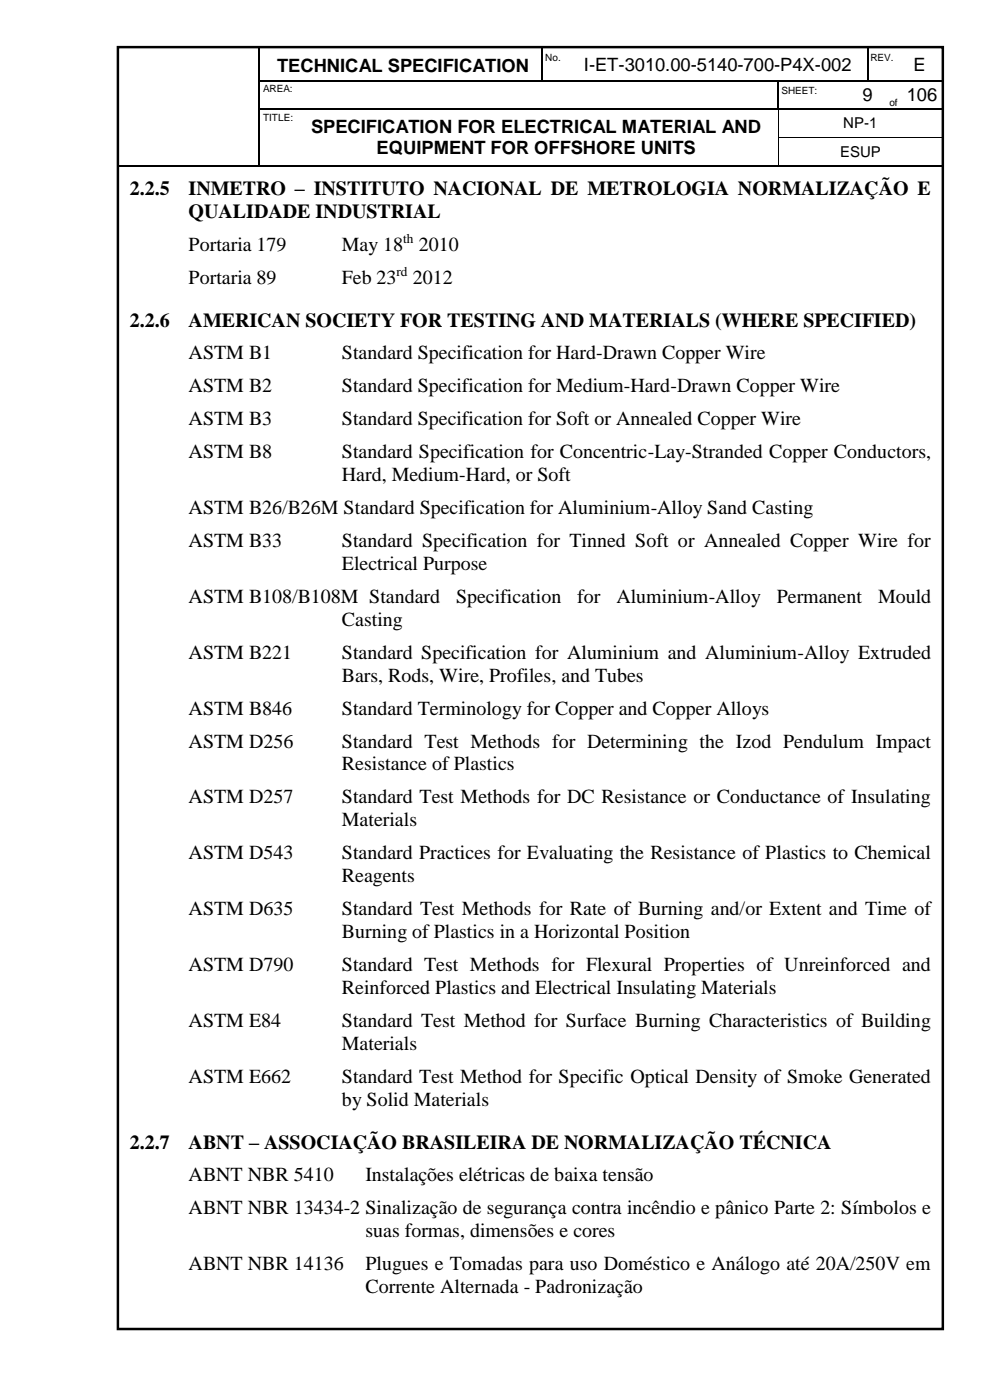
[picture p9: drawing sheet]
<svg xmlns="http://www.w3.org/2000/svg" width="210mm" height="297mm" viewBox="0 0 210 297" stroke-linecap="round" stroke-linejoin="round" font-family="sans-serif">
<defs><g id="words">
<g font-size="4.2">
<text x="27.5" y="41.4">2.2.5</text>
<text x="40" y="41.4">INMETRO – INSTITUTO NACIONAL DE METROLOGIA NORMALIZAÇÃO E</text>
<text x="40" y="46.3">QUALIDADE INDUSTRIAL</text>
<text x="40" y="53.2">Portaria 179</text>
<text x="72.5" y="53.2">May 18</text>
<text x="88.8" y="53.2">2010</text>
<text x="40" y="60.2">Portaria 89</text>
<text x="72.5" y="60.2">Feb 23</text>
<text x="87.6" y="60.2">2012</text>
<text x="27.5" y="69.3">2.2.6</text>
<text x="40" y="69.3">AMERICAN SOCIETY FOR TESTING AND MATERIALS (WHERE SPECIFIED)</text>
<text x="40" y="76.2">ASTM B1</text>
<text x="72.5" y="76.2">Standard Specification for Hard-Drawn Copper Wire</text>
<text x="40" y="83.2">ASTM B2</text>
<text x="72.5" y="83.2">Standard Specification for Medium-Hard-Drawn Copper Wire</text>
<text x="40" y="90.2">ASTM B3</text>
<text x="72.5" y="90.2">Standard Specification for Soft or Annealed Copper Wire</text>
<text x="40" y="97.2">ASTM B8</text>
<text x="72.5" y="97.2">Standard Specification for Concentric-Lay-Stranded Copper Conductors,</text>
<text x="72.5" y="102.1">Hard, Medium-Hard, or Soft</text>
<text x="40" y="109.1">ASTM B26/B26M Standard Specification for Aluminium-Alloy Sand Casting</text>
<text x="40" y="116.1">ASTM B33</text>
<text x="72.5" y="116.1">Standard Specification for Tinned Soft or Annealed Copper Wire for</text>
<text x="72.5" y="120.9">Electrical Purpose</text>
<text x="40" y="127.9">ASTM B108/B108M Standard</text>
<text x="96.7" y="127.9">Specification</text>
<text x="122.5" y="127.9">for</text>
<text x="130.8" y="127.9">Aluminium-Alloy</text>
<text x="164.8" y="127.9">Permanent</text>
<text x="186.3" y="127.9">Mould</text>
<text x="72.5" y="132.8">Casting</text>
<text x="40" y="139.8">ASTM B221</text>
<text x="72.5" y="139.8">Standard Specification for Aluminium and Aluminium-Alloy Extruded</text>
<text x="72.5" y="144.6">Bars, Rods, Wire, Profiles, and Tubes</text>
<text x="40" y="151.6">ASTM B846</text>
<text x="72.5" y="151.6">Standard Terminology for Copper and Copper Alloys</text>
<text x="40" y="158.6">ASTM D256</text>
<text x="72.5" y="158.6">Standard Test Methods for Determining the Izod Pendulum Impact</text>
<text x="72.5" y="163.5">Resistance of Plastics</text>
<text x="40" y="170.5">ASTM D257</text>
<text x="72.5" y="170.5">Standard Test Methods for DC Resistance or Conductance of Insulating</text>
<text x="72.5" y="175.3">Materials</text>
<text x="40" y="182.3">ASTM D543</text>
<text x="72.5" y="182.3">Standard Practices for Evaluating the Resistance of Plastics to Chemical</text>
<text x="72.5" y="187.2">Reagents</text>
<text x="40" y="194.2">ASTM D635</text>
<text x="72.5" y="194.2">Standard Test Methods for Rate of Burning and/or Extent and Time of</text>
<text x="72.5" y="199">Burning of Plastics in a Horizontal Position</text>
<text x="40" y="206">ASTM D790</text>
<text x="72.5" y="206">Standard Test Methods for Flexural Properties of Unreinforced and</text>
<text x="72.5" y="210.9">Reinforced Plastics and Electrical Insulating Materials</text>
<text x="40" y="217.9">ASTM E84</text>
<text x="72.5" y="217.9">Standard Test Method for Surface Burning Characteristics of Building</text>
<text x="72.5" y="222.8">Materials</text>
<text x="40" y="229.7">ASTM E662</text>
<text x="72.5" y="229.7">Standard Test Method for Specific Optical Density of Smoke Generated</text>
<text x="72.5" y="234.6">by Solid Materials</text>
<text x="27.5" y="243.8">2.2.7</text>
<text x="40" y="243.8">ABNT – ASSOCIAÇÃO BRASILEIRA DE NORMALIZAÇÃO TÉCNICA</text>
<text x="40" y="250.7">ABNT NBR 5410</text>
<text x="77.5" y="250.7">Instalações elétricas de baixa tensão</text>
<text x="40" y="257.7">ABNT NBR 13434-2 Sinalização de segurança contra incêndio e pânico Parte 2: Símbolos e</text>
<text x="77.5" y="262.5">suas formas, dimensões e cores</text>
<text x="40" y="269.5">ABNT NBR 14136</text>
<text x="77.5" y="269.5">Plugues e Tomadas para uso Doméstico e Análogo até 20A/250V em</text>
<text x="77.5" y="274.4">Corrente Alternada - Padronização</text>
</g>
<g font-size="3.9">
<text x="58.8" y="15.2">TECHNICAL SPECIFICATION</text>
<text x="123.8" y="15">I-ET-3010.00-5140-700-P4X-002</text>
<text x="193.8" y="15">E</text>
<text x="183" y="21.5">9</text>
<text x="192.4" y="21.5">106</text>
<text x="66" y="28.2">SPECIFICATION FOR ELECTRICAL MATERIAL AND</text>
<text x="79.9" y="32.7">EQUIPMENT FOR OFFSHORE UNITS</text>
</g>
<g font-size="3.2">
<text x="178.9" y="27.3">NP-1</text>
<text x="178.2" y="33.3">ESUP</text>
</g>
<g font-size="2.8">
<text x="85.5" y="51.6">th</text>
<text x="84.1" y="58.6">rd</text>
</g>
<g font-size="2.1">
<text x="115.7" y="13">No.</text>
<text x="184.7" y="13">REV.</text>
<text x="55.8" y="19.6">AREA:</text>
<text x="165.8" y="19.9">SHEET:</text>
<text x="188.7" y="22.5">of</text>
<text x="55.8" y="25.6">TITLE:</text>
</g>
</g></defs>
<g fill="none" stroke="#000" stroke-width=".25">
<path d="M55 10v7M55 17.3v5.7M55.2 17.1h7.3M62.8 17.1h52.1M115 10v7M115.2 17.1h4.4M119.8 17.1h45.1M165.1 17.3v5.7M165.2 17.1h14.9M180.3 17.1h3.6M184.1 10v7M184.2 17.1h3.9"/>
<path d="M191.3 17.1h8.8M25 35.1h29.9M55 23.2v5.8M55 29.3v5.7M55.2 23.1h7.3M55.2 35.1h7.3M62.8 23.1h102.1M62.8 35.1h102.2M165.2 35.1h34.8M165.4 23.1h14.7M180.3 23.1h7.8M188.3 23.1h2.8"/>
<path d="M191.3 23.1h8.7M200.1 23.2v5.8M200.1 29.3v5.7"/>
</g>
<g fill="#000">
<path d="M54.9 17h.3v.3h-.3z" fill-rule="evenodd"/>
<path d="M62.5 17h.3v.3h-.3z" fill-rule="evenodd"/>
<path d="M114.9 17h.3v.3h-.3z" fill-rule="evenodd"/>
<path d="M119.6 17h.2v.3h-.2z" fill-rule="evenodd"/>
<path d="M164.9 17h.3v.3h-.3z" fill-rule="evenodd"/>
<path d="M180.1 17h.2v.3h-.2z" fill-rule="evenodd"/>
<path d="M183.9 17h.3v.3h-.3z" fill-rule="evenodd"/>
<path d="M188.1 17h.2v.3h-.2z" fill-rule="evenodd"/>
<path d="M188.3 17h1.8v.3h-1.8z" fill-rule="evenodd"/>
<path d="M190.1 17h.2v.3h-.2z" fill-rule="evenodd"/>
<path d="M190.3 17h.8v.3h-.8z" fill-rule="evenodd"/>
<path d="M191.1 17h.2v.3h-.2z" fill-rule="evenodd"/>
<path d="M54.9 23h.3v.2h-.3z" fill-rule="evenodd"/>
<path d="M54.9 29h.3v.3h-.3z" fill-rule="evenodd"/>
<path d="M54.9 35h.3v.3h-.3z" fill-rule="evenodd"/>
<path d="M62.5 23h.3v.2h-.3z" fill-rule="evenodd"/>
<path d="M62.5 35h.3v.3h-.3z" fill-rule="evenodd"/>
<path d="M164.9 23h.3v.2h-.3z" fill-rule="evenodd"/>
<path d="M165 29h.1v.3h-.1z" fill-rule="evenodd"/>
<path d="M165 35h.2v.3h-.2z" fill-rule="evenodd"/>
<path d="M165.2 23h.2v.2h-.2z" fill-rule="evenodd"/>
<path d="M180.1 23h.2v.2h-.2z" fill-rule="evenodd"/>
<path d="M188.1 23h.2v.2h-.2z" fill-rule="evenodd"/>
<path d="M191.1 23h.2v.2h-.2z" fill-rule="evenodd"/>
<path d="M200 23h.2v.2h-.2z" fill-rule="evenodd"/>
<path d="M200 29h.2v.3h-.2z" fill-rule="evenodd"/>
<path d="M200 35h.2v.3h-.2z" fill-rule="evenodd"/>
<path d="M200 35h.2v.3h-.2z" fill-rule="evenodd"/>
</g>
<path d="M165.1 23.2v5.8M165.1 29.3v5.7M165.1 29.1h34.9" fill="none" stroke="#000" stroke-width=".21"/>
<path d="M25 10h175v272h-175z" fill="none" stroke="#000" stroke-width=".53"/>
<path d="M40 56.2h56.1v5h-56.1z" fill-rule="evenodd" fill="#fff"/>
<use href="#words"/>
</svg>
